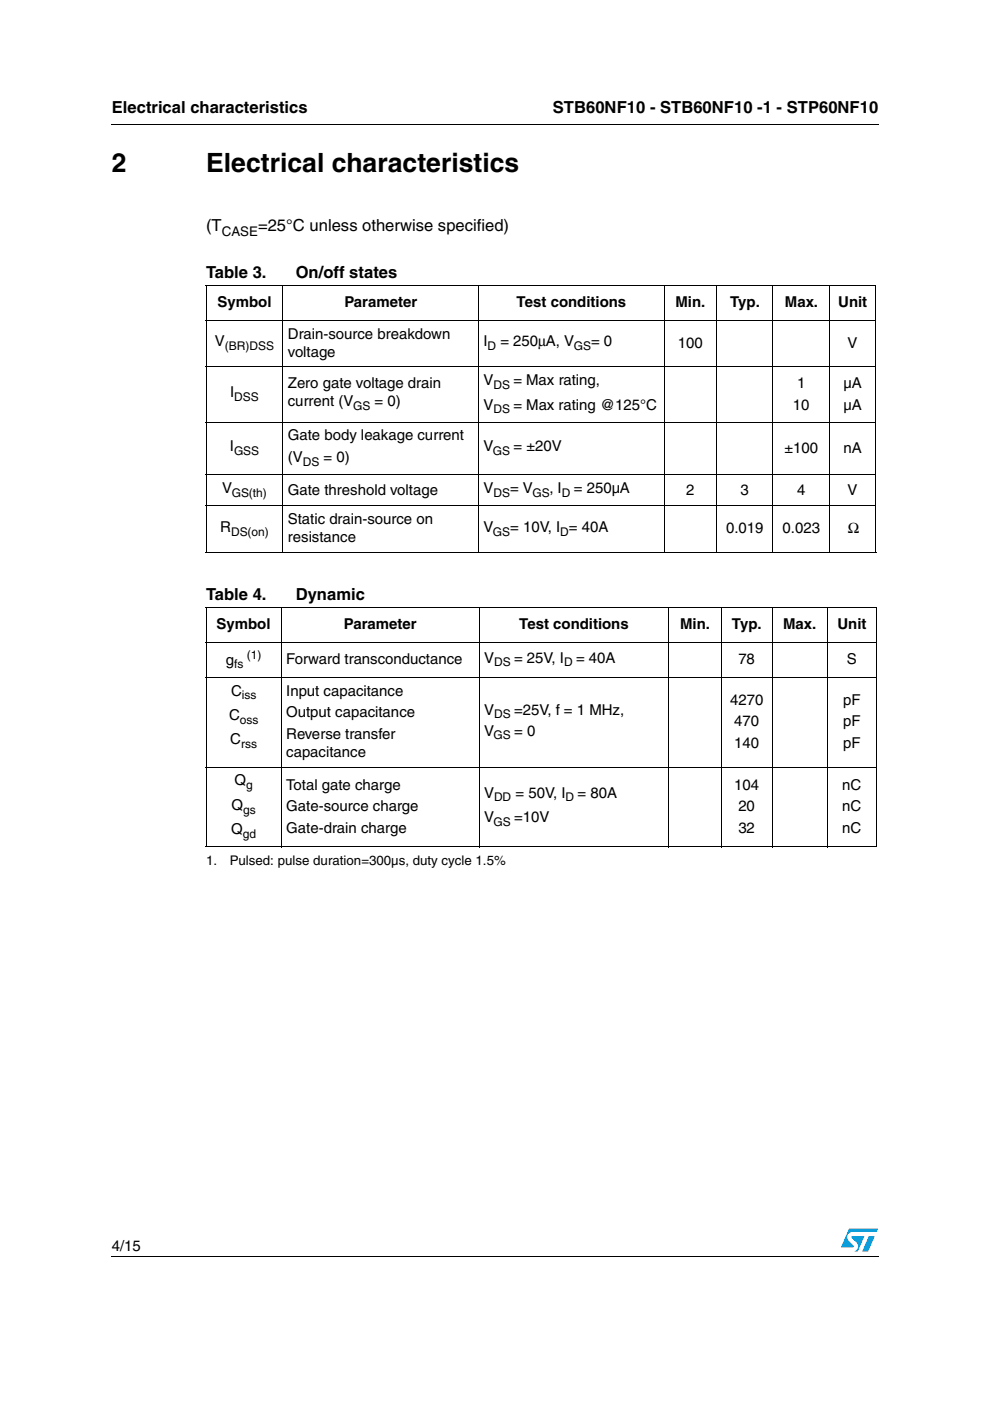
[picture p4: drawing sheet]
<svg xmlns="http://www.w3.org/2000/svg" width="210mm" height="297mm" viewBox="0 0 210 297" stroke-linecap="round" stroke-linejoin="round" font-family="sans-serif">
<defs><g id="words">
<g font-size="5.6">
<text x="23.7" y="36.4">2</text>
<text x="43.7" y="36.4">Electrical characteristics</text>
</g>
<g font-size="3.5">
<text x="23.7" y="23.9">Electrical characteristics</text>
<text x="117.2" y="23.9">STB60NF10 - STB60NF10 -1 - STP60NF10</text>
<text x="43.7" y="49.1">(T</text>
<text x="54.7" y="49.1">=25°C unless otherwise specified)</text>
<text x="43.7" y="58.9">Table 3.</text>
<text x="62.7" y="58.9">On/off states</text>
<text x="43.7" y="127.3">Table 4.</text>
<text x="62.7" y="127.3">Dynamic</text>
</g>
<g font-size="3.2">
<text x="46.1" y="65.1">Symbol</text>
<text x="73" y="65.1">Parameter</text>
<text x="109.5" y="65.1">Test conditions</text>
<text x="143.2" y="65.1">Min.</text>
<text x="154.8" y="65.1">Typ.</text>
<text x="166.4" y="65.1">Max.</text>
<text x="177.7" y="65.1">Unit</text>
<text x="61" y="71.8">Drain-source breakdown</text>
<text x="45.6" y="73.4">V</text>
<text x="61" y="75.6">voltage</text>
<text x="102.5" y="73.4">I</text>
<text x="106.1" y="73.4">= 250µA, V</text>
<text x="125.3" y="73.4">= 0</text>
<text x="143.7" y="73.7">100</text>
<text x="179.7" y="73.7">V</text>
<text x="61" y="82.3">Zero gate voltage drain</text>
<text x="102.5" y="81.6">V</text>
<text x="108.8" y="81.6">= Max rating,</text>
<text x="169" y="82.2">1</text>
<text x="178.8" y="82.2">µA</text>
<text x="48.8" y="84.2">I</text>
<text x="61" y="86.2">current (V</text>
<text x="79.4" y="86.2">= 0)</text>
<text x="102.5" y="86.8">V</text>
<text x="108.8" y="86.8">= Max rating @125°C</text>
<text x="168.1" y="86.8">10</text>
<text x="178.8" y="86.8">µA</text>
<text x="48.7" y="95.7">I</text>
<text x="61" y="93.4">Gate body leakage current</text>
<text x="102.5" y="95.7">V</text>
<text x="108.9" y="95.7">= ±20V</text>
<text x="166.3" y="96">±100</text>
<text x="178.8" y="96">nA</text>
<text x="61" y="98">(V</text>
<text x="68.6" y="98">= 0)</text>
<text x="47.1" y="104.6">V</text>
<text x="61" y="104.9">Gate threshold voltage</text>
<text x="102.5" y="104.6">V</text>
<text x="108.1" y="104.6">= V</text>
<text x="116.5" y="104.6">, I</text>
<text x="121.7" y="104.6">= 250µA</text>
<text x="145.5" y="104.9">2</text>
<text x="157" y="104.9">3</text>
<text x="169" y="104.9">4</text>
<text x="179.7" y="104.9">V</text>
<text x="46.7" y="112.8">R</text>
<text x="61" y="111.1">Static drain-source on</text>
<text x="102.5" y="112.8">V</text>
<text x="108.2" y="112.8">= 10V, I = 40A</text>
<text x="153.9" y="113.1">0.019</text>
<text x="165.9" y="113.1">0.023</text>
<text x="179.7" y="113.1">Ω</text>
<text x="61" y="115">resistance</text>
<text x="45.9" y="133.4">Symbol</text>
<text x="72.9" y="133.4">Parameter</text>
<text x="110.1" y="133.4">Test conditions</text>
<text x="144.2" y="133.4">Min.</text>
<text x="155.2" y="133.4">Typ.</text>
<text x="166" y="133.4">Max.</text>
<text x="177.5" y="133.4">Unit</text>
<text x="47.9" y="140.9">g</text>
<text x="60.7" y="140.8">Forward transconductance</text>
<text x="102.6" y="140.5">V</text>
<text x="109" y="140.5">= 25V, I</text>
<text x="122.1" y="140.5">= 40A</text>
<text x="156.5" y="140.8">78</text>
<text x="179.6" y="140.8">S</text>
<text x="49" y="147.5">C</text>
<text x="60.7" y="147.5">Input capacitance</text>
<text x="154.8" y="149.4">4270</text>
<text x="178.8" y="149.4">pF</text>
<text x="48.6" y="152.7">C</text>
<text x="60.7" y="152.1">Output capacitance</text>
<text x="102.6" y="151.5">V</text>
<text x="102.6" y="156">V</text>
<text x="109" y="151.5">=25V, f = 1 MHz,</text>
<text x="109" y="156">= 0</text>
<text x="155.7" y="154">470</text>
<text x="178.8" y="154">pF</text>
<text x="48.8" y="157.8">C</text>
<text x="60.7" y="156.7">Reverse transfer</text>
<text x="60.7" y="160.5">capacitance</text>
<text x="155.7" y="158.6">140</text>
<text x="178.8" y="158.6">pF</text>
<text x="49.7" y="166.5">Q</text>
<text x="60.7" y="167.4">Total gate charge</text>
<text x="155.7" y="167.4">104</text>
<text x="178.6" y="167.4">nC</text>
<text x="49.1" y="171.7">Q</text>
<text x="60.7" y="172">Gate-source charge</text>
<text x="102.6" y="169.1">V</text>
<text x="109.3" y="169.1">= 50V, I</text>
<text x="122.4" y="169.1">= 80A</text>
<text x="156.5" y="172">20</text>
<text x="178.6" y="172">nC</text>
<text x="49" y="176.9">Q</text>
<text x="60.7" y="176.6">Gate-drain charge</text>
<text x="102.6" y="174.3">V</text>
<text x="109" y="174.3">=10V</text>
<text x="156.5" y="176.6">32</text>
<text x="178.6" y="176.6">nC</text>
<text x="23.7" y="265.1">4/15</text>
</g>
<g font-size="2.8">
<text x="47" y="50">CASE</text>
<text x="43.7" y="183.5">1.</text>
<text x="48.7" y="183.5">Pulsed: pulse duration=300µs, duty cycle 1.5%</text>
</g>
<g font-size="2.5">
<text x="47.7" y="74.2">(BR)DSS</text>
<text x="103.4" y="74.2">D</text>
<text x="121.7" y="74.2">GS</text>
<text x="104.6" y="82.4">DS</text>
<text x="49.7" y="85">DSS</text>
<text x="74.9" y="87">GS</text>
<text x="104.6" y="87.6">DS</text>
<text x="49.6" y="96.5">GSS</text>
<text x="64.2" y="98.8">DS</text>
<text x="104.5" y="96.5">GS</text>
<text x="49.1" y="105.3">GS(th)</text>
<text x="104.6" y="105.3">DS</text>
<text x="112.9" y="105.3">GS</text>
<text x="119.1" y="105.3">D</text>
<text x="49" y="113.6">DS(on)</text>
<text x="104.5" y="113.6">GS</text>
<text x="118.8" y="113.6">D</text>
<text x="49.7" y="141.7">fs</text>
<text x="52.3" y="139.7">(1)</text>
<text x="104.8" y="141.3">DS</text>
<text x="119.6" y="141.3">D</text>
<text x="51.3" y="148.3">iss</text>
<text x="50.8" y="153.5">oss</text>
<text x="104.8" y="152.3">DS</text>
<text x="51.1" y="158.6">rss</text>
<text x="104.6" y="156.8">GS</text>
<text x="52.2" y="167.3">g</text>
<text x="51.6" y="172.5">gs</text>
<text x="104.8" y="169.9">DD</text>
<text x="119.9" y="169.9">D</text>
<text x="51.5" y="177.7">gd</text>
<text x="104.6" y="175.1">GS</text>
</g>
</g></defs>
<g fill="#0099d8">
<path d="M184.2 262.1h1.3l-1.4 3.3h-1.3z"/>
<path d="M180 260.5h6.2l-.3 .7h-5.2a1.11 1.11 0 0 0-1 .7 1.11 1.11 0 0 0 .3 1.2l1 1v.3l-2.7 .1z"/>
<path d="M180.6 262.1h2.7l-1.4 3.3-.7-.1a1.16 1.16 0 0 0 .4-1.8l-1-1.1z"/>
</g>
<path d="M23.6 26.2l.1 .2zM23.6 266.3l.1 .1z" fill="#000"/>
<g fill="none" stroke="#000" stroke-width=".21">
<path d="M23.7 26.3h162.6M43.6 60.5h142.1M43.6 67.9h142.1M43.6 77.8h142.1M43.7 60.6v7.2M43.7 68v49.1M60 60.4v56.8M101.4 60.4v56.8M140.8 60.4v56.8M151.9 60.4v56.8M163.9 60.4v56.8M175.9 60.4v56.8"/>
<path d="M185.7 60.6v7.2M185.7 68v49.1M43.6 89.5h142.1M43.6 100.7h142.1M43.6 107.3h142.1M43.6 117.1h108.2M152 117.1h23.8M176 117.1h9.7M43.6 128.8h142.3M43.6 136.2h142.3M43.7 128.9v7.2M43.7 136.3v43.2"/>
<path d="M59.6 128.7v51M101.6 128.7v51M141.8 128.7v51M153 128.7v51M163.7 128.7v51M175.4 128.7v51M185.8 128.9v7.2M185.8 136.3v43.2M43.6 143.6h142.3M43.6 162.7h142.3M43.6 179.6h109.3M153 179.6h22.3"/>
<path d="M175.5 179.6h10.4M23.7 266.3h162.6"/>
</g>
<use href="#words"/>
</svg>
